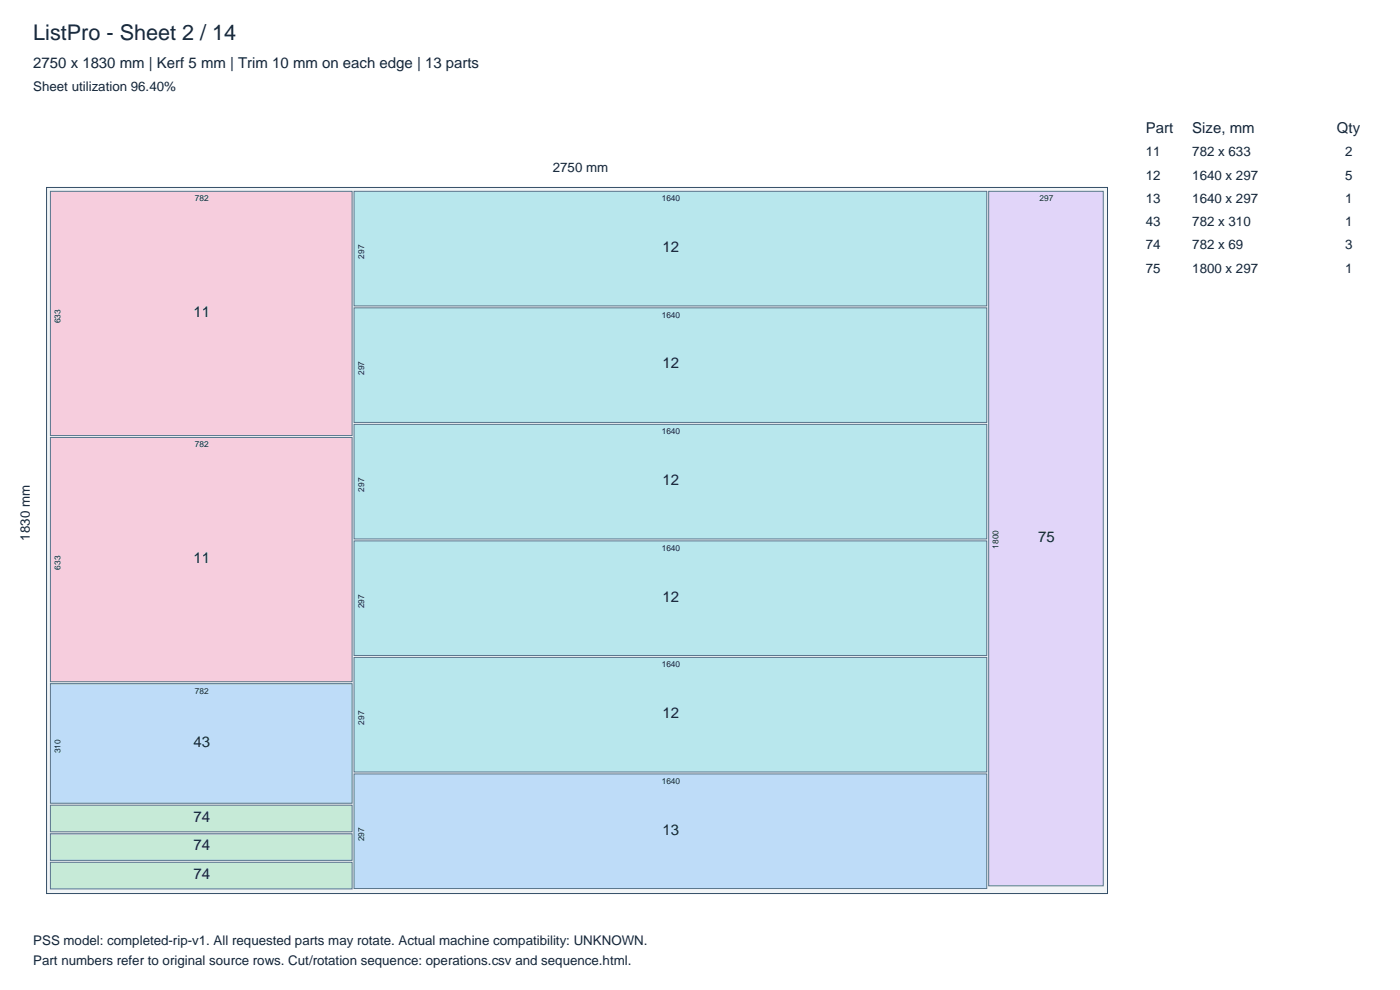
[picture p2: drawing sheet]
<svg xmlns="http://www.w3.org/2000/svg" width="297mm" height="210mm" viewBox="0 0 297 210" stroke-linecap="round" stroke-linejoin="round" font-family="sans-serif">
<defs><g id="words">
<text font-size="4.6" fill="#142638" x="7.1" y="8.5">ListPro - Sheet 2 / 14</text>
<g font-size="3.2" fill="#142638">
<text x="7.1" y="14.5">2750 x 1830 mm | Kerf 5 mm | Trim 10 mm on each edge | 13 parts</text>
<text x="243.1" y="28.2">Part</text>
<text x="252.9" y="28.2">Size, mm</text>
<text x="283.6" y="28.2">Qty</text>
<text x="140.6" y="53.4">12</text>
<text x="41" y="67.2">11</text>
<text x="140.6" y="78.2">12</text>
<text x="140.6" y="102.9">12</text>
<text x="41" y="119.4">11</text>
<text x="220.2" y="114.9">75</text>
<text x="140.6" y="127.6">12</text>
<text x="140.6" y="152.3">12</text>
<text x="41" y="158.4">43</text>
<text x="41" y="174.3">74</text>
<text x="140.6" y="177">13</text>
<text x="41" y="180.4">74</text>
<text x="41" y="186.4">74</text>
</g>
<g font-size="2.8" fill="#142638">
<text x="7.1" y="19.4">Sheet utilization 96.40%</text>
<text x="243.1" y="33.2">11</text>
<text x="252.9" y="33.2">782 x 633</text>
<text x="285.4" y="33.2">2</text>
<text x="117.3" y="36.6">2750 mm</text>
<text x="243.1" y="38.1">12</text>
<text x="252.9" y="38.1">1640 x 297</text>
<text x="285.4" y="38.1">5</text>
<text x="243.1" y="43">13</text>
<text x="243.1" y="48">43</text>
<text x="252.9" y="43">1640 x 297</text>
<text x="252.9" y="48">782 x 310</text>
<text x="285.4" y="43">1</text>
<text x="285.4" y="48">1</text>
<text x="243.1" y="52.9">74</text>
<text x="252.9" y="52.9">782 x 69</text>
<text x="285.4" y="52.9">3</text>
<text x="243.1" y="57.9">75</text>
<text x="252.9" y="57.9">1800 x 297</text>
<text x="285.4" y="57.9">1</text>
<text x="6.3" y="114.7" transform="rotate(-90 6.3 114.7)">1830 mm</text>
<text x="7.1" y="200.5">PSS model: completed-rip-v1. All requested parts may rotate. Actual machine compatibility: UNKNOWN.</text>
<text x="7.1" y="204.7">Part numbers refer to original source rows. Cut/rotation sequence: operations.csv and sequence.html.</text>
</g>
<g font-size="1.8" fill="#142638">
<text x="41.3" y="42.7">782</text>
<text x="140.4" y="42.7">1640</text>
<text x="220.5" y="42.7">297</text>
<text x="77.2" y="54.9" transform="rotate(-90 77.2 54.9)">297</text>
<text x="12.8" y="68.6" transform="rotate(-90 12.8 68.6)">633</text>
<text x="140.4" y="67.4">1640</text>
<text x="77.2" y="79.6" transform="rotate(-90 77.2 79.6)">297</text>
<text x="41.3" y="94.9">782</text>
<text x="140.4" y="92.1">1640</text>
<text x="77.2" y="104.3" transform="rotate(-90 77.2 104.3)">297</text>
<text x="140.4" y="116.9">1640</text>
<text x="211.9" y="116.4" transform="rotate(-90 211.9 116.4)">1800</text>
<text x="12.8" y="120.8" transform="rotate(-90 12.8 120.8)">633</text>
<text x="77.2" y="129" transform="rotate(-90 77.2 129)">297</text>
<text x="140.4" y="141.6">1640</text>
<text x="41.3" y="147.1">782</text>
<text x="77.2" y="153.7" transform="rotate(-90 77.2 153.7)">297</text>
<text x="12.8" y="159.8" transform="rotate(-90 12.8 159.8)">310</text>
<text x="140.4" y="166.3">1640</text>
<text x="77.2" y="178.4" transform="rotate(-90 77.2 178.4)">297</text>
</g>
</g></defs>
<path d="M9.9 39.8h225v149.7h-225z" fill="#f2f5f7" stroke="#334d66" stroke-width=".21"/>
<g fill="#f6cddd" stroke="#59758c" stroke-width=".21">
<path d="M10.7 40.6h64v51.8h-64z"/>
<path d="M10.7 92.8h64v51.8h-64z"/>
</g>
<path d="M10.7 145h64v25.4h-64z" fill="#bedcf8" stroke="#59758c" stroke-width=".21"/>
<g fill="#c6ead7" stroke="#59758c" stroke-width=".21">
<path d="M10.7 170.8h64v5.6h-64z"/>
<path d="M10.7 176.9h64v5.6h-64z"/>
<path d="M10.7 182.9h64v5.7h-64z"/>
</g>
<g fill="#b8e7ed" stroke="#59758c" stroke-width=".21">
<path d="M75.1 40.6h134.2v24.3h-134.2z"/>
<path d="M75.1 65.3h134.2v24.3h-134.2z"/>
<path d="M75.1 90h134.2v24.3h-134.2z"/>
<path d="M75.1 114.7h134.2v24.3h-134.2z"/>
<path d="M75.1 139.5h134.2v24.3h-134.2z"/>
</g>
<path d="M75.1 164.2h134.2v24.3h-134.2z" fill="#bedcf8" stroke="#59758c" stroke-width=".21"/>
<path d="M209.7 40.6h24.3v147.3h-24.3z" fill="#e1d5f9" stroke="#59758c" stroke-width=".21"/>
<use href="#words"/>
</svg>
